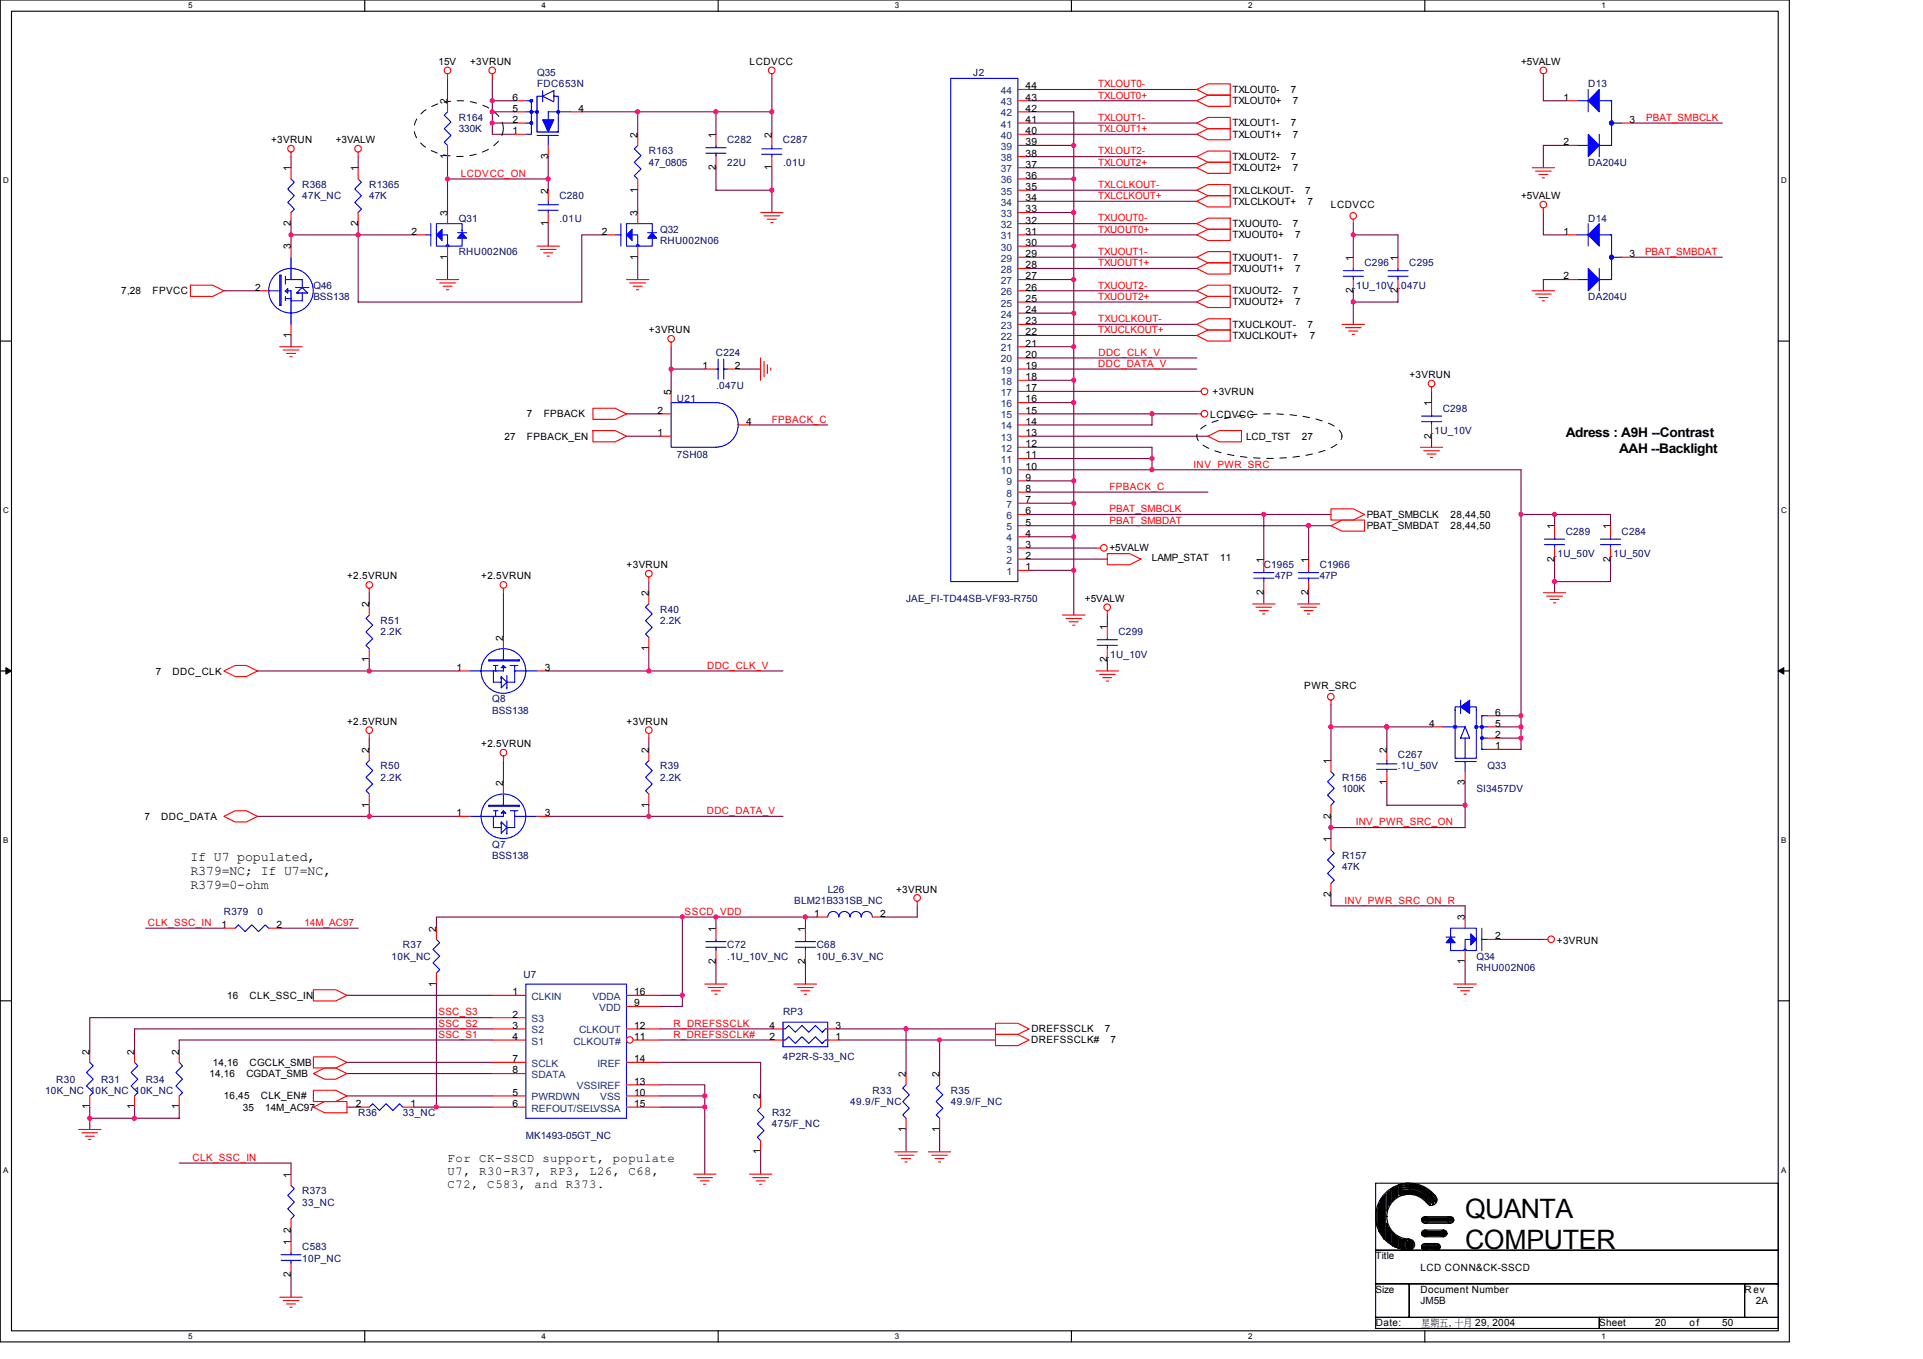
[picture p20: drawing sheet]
<svg xmlns="http://www.w3.org/2000/svg" width="297mm" height="210mm" viewBox="0 0 297 210" stroke-linecap="round" stroke-linejoin="round" font-family="sans-serif">
<defs><g id="words">
<g font-size="4.1">
<text x="226.3" y="188.2">QUANTA</text>
<text x="226.3" y="192.9">COMPUTER</text>
</g>
<g font-size="2.1">
<text x="241.8" y="67.5">Adress : A9H --Contrast</text>
<text x="250.1" y="70">AAH --Backlight</text>
<text x="29.4" y="132.9">If U7 populated,</text>
<text x="29.4" y="135.1">R379=NC; If U7=NC,</text>
<text x="29.4" y="137.4">R379=0-ohm</text>
</g>
<g font-size="1.9">
<text x="69.1" y="179.4">For</text>
<text x="74" y="179.4">CK-SSCD support, populate</text>
<text x="69.1" y="181.5">U7,</text>
<text x="69.1" y="183.5">C72,</text>
<text x="74" y="181.5">R30-R37, RP3, L26, C68,</text>
<text x="75.3" y="183.5">C583, and R373.</text>
</g>
<g font-size="1.5">
<text x="67.8" y="10">15V</text>
<text x="72.6" y="10">+3VRUN</text>
<text x="115.8" y="10">LCDVCC</text>
<text x="234.9" y="10">+5VALW</text>
<text x="69.1" y="16.1" transform="rotate(-90 69.1 16.1)">2</text>
<text x="79.1" y="15.5">6</text>
<text x="79.1" y="17.3">5</text>
<text x="89.3" y="17.3">4</text>
<text x="158.4" y="13.8">44</text>
<text x="158.4" y="17.3">42</text>
<text x="158.4" y="15.5">43</text>
<text x="190.4" y="14.4">TXLOUT0-</text>
<text x="190.4" y="16.1">TXLOUT0+</text>
<text x="199.4" y="14.4">7</text>
<text x="199.7" y="16.1">7</text>
<text x="241.5" y="15.5">1</text>
<text x="41.9" y="22.1">+3VRUN</text>
<text x="51.9" y="22.1">+3VALW</text>
<text x="79.1" y="19">2</text>
<text x="79.1" y="20.7">1</text>
<text x="98.5" y="21.3" transform="rotate(-90 98.5 21.3)">2</text>
<text x="110.6" y="21.3" transform="rotate(-90 110.6 21.3)">1</text>
<text x="119.2" y="21.3" transform="rotate(-90 119.2 21.3)">2</text>
<text x="158.4" y="20.7">40</text>
<text x="158.4" y="19">41</text>
<text x="158.4" y="22.4">39</text>
<text x="190.4" y="21.3">TXLOUT1+</text>
<text x="190.4" y="19.5">TXLOUT1-</text>
<text x="199.4" y="19.5">7</text>
<text x="199.7" y="21.3">7</text>
<text x="241.5" y="22.4">2</text>
<text x="251.7" y="19">3</text>
<text x="44.9" y="26.4" transform="rotate(-90 44.9 26.4)">1</text>
<text x="55.3" y="26.4" transform="rotate(-90 55.3 26.4)">1</text>
<text x="69.1" y="24.6" transform="rotate(-90 69.1 24.6)">1</text>
<text x="84.7" y="29.9" transform="rotate(-90 84.7 29.9)">2</text>
<text x="84.7" y="24.6" transform="rotate(-90 84.7 24.6)">3</text>
<text x="98.5" y="29.7" transform="rotate(-90 98.5 29.7)">1</text>
<text x="110.6" y="26.3" transform="rotate(-90 110.6 26.3)">2</text>
<text x="119.2" y="26.3" transform="rotate(-90 119.2 26.3)">1</text>
<text x="158.4" y="24.2">38</text>
<text x="158.4" y="27.6">36</text>
<text x="158.4" y="25.9">37</text>
<text x="158.4" y="29.4">35</text>
<text x="190.4" y="26.5">TXLOUT2+</text>
<text x="190.4" y="29.9">TXLCLKOUT-</text>
<text x="190.4" y="24.7">TXLOUT2-</text>
<text x="199.4" y="24.7">7</text>
<text x="199.7" y="26.5">7</text>
<text x="201.6" y="29.9">7</text>
<text x="44.9" y="34.9" transform="rotate(-90 44.9 34.9)">2</text>
<text x="55.3" y="34.9" transform="rotate(-90 55.3 34.9)">2</text>
<text x="69.1" y="33.3" transform="rotate(-90 69.1 33.3)">3</text>
<text x="84.7" y="34.9" transform="rotate(-90 84.7 34.9)">1</text>
<text x="98.5" y="33.3" transform="rotate(-90 98.5 33.3)">3</text>
<text x="158.4" y="31.1">34</text>
<text x="158.4" y="34.5">32</text>
<text x="158.4" y="32.8">33</text>
<text x="190.4" y="35.1">TXUOUT0-</text>
<text x="190.4" y="31.6">TXLCLKOUT+</text>
<text x="199.7" y="35.1">7</text>
<text x="201.9" y="31.6">7</text>
<text x="205.6" y="32.2">LCDVCC</text>
<text x="234.9" y="30.8">+5VALW</text>
<text x="44.9" y="38.5" transform="rotate(-90 44.9 38.5)">3</text>
<text x="63.6" y="36.3">2</text>
<text x="69.1" y="40.1" transform="rotate(-90 69.1 40.1)">1</text>
<text x="92.9" y="36.3">2</text>
<text x="98.5" y="40.1" transform="rotate(-90 98.5 40.1)">1</text>
<text x="158.4" y="38">30</text>
<text x="158.4" y="41.4">28</text>
<text x="158.4" y="36.3">31</text>
<text x="158.4" y="39.7">29</text>
<text x="190.4" y="40.3">TXUOUT1-</text>
<text x="190.4" y="42">TXUOUT1+</text>
<text x="190.4" y="36.8">TXUOUT0+</text>
<text x="199.7" y="40.3">7</text>
<text x="200.1" y="42">7</text>
<text x="200.1" y="36.8">7</text>
<text x="209" y="40.3" transform="rotate(-90 209 40.3)">1</text>
<text x="215.9" y="40.3" transform="rotate(-90 215.9 40.3)">1</text>
<text x="241.5" y="36.3">1</text>
<text x="251.7" y="39.7">3</text>
<text x="18.7" y="45.4">7,28</text>
<text x="23.6" y="45.4">FPVCC</text>
<text x="39.4" y="44.9">2</text>
<text x="158.4" y="44.9">26</text>
<text x="158.4" y="43.2">27</text>
<text x="158.4" y="46.6">25</text>
<text x="190.4" y="45.4">TXUOUT2-</text>
<text x="190.4" y="47.2">TXUOUT2+</text>
<text x="199.7" y="45.4">7</text>
<text x="200.1" y="47.2">7</text>
<text x="209" y="45.3" transform="rotate(-90 209 45.3)">2</text>
<text x="215.9" y="45.3" transform="rotate(-90 215.9 45.3)">2</text>
<text x="241.5" y="43.2">2</text>
<text x="44.9" y="52.2" transform="rotate(-90 44.9 52.2)">1</text>
<text x="100.2" y="51.5">+3VRUN</text>
<text x="158.4" y="48.3">24</text>
<text x="158.4" y="51.8">22</text>
<text x="158.4" y="50.1">23</text>
<text x="158.4" y="53.5">21</text>
<text x="190.4" y="50.6">TXUCLKOUT-</text>
<text x="190.4" y="52.4">TXUCLKOUT+</text>
<text x="201.9" y="50.6">7</text>
<text x="202.3" y="52.4">7</text>
<text x="108.5" y="57">1</text>
<text x="113.5" y="57">2</text>
<text x="158.4" y="55.3">20</text>
<text x="158.4" y="58.7">18</text>
<text x="158.4" y="57">19</text>
<text x="217.7" y="58.4">+3VRUN</text>
<text x="81.4" y="64.5">7</text>
<text x="84" y="64.5">FPBACK</text>
<text x="101.6" y="63.9">2</text>
<text x="103.6" y="61" transform="rotate(-90 103.6 61)">5</text>
<text x="115.2" y="65.6">4</text>
<text x="158.4" y="62.2">16</text>
<text x="158.4" y="65.6">14</text>
<text x="158.4" y="60.4">17</text>
<text x="158.4" y="63.9">15</text>
<text x="186.9" y="64.6">LCDVCC</text>
<text x="187.3" y="61">+3VRUN</text>
<text x="221.1" y="62.7" transform="rotate(-90 221.1 62.7)">1</text>
<text x="78" y="67.9">27</text>
<text x="81.4" y="67.9">FPBACK_EN</text>
<text x="101.6" y="67.4">1</text>
<text x="158.4" y="69.1">12</text>
<text x="158.4" y="67.4">13</text>
<text x="158.4" y="70.8">11</text>
<text x="192.5" y="67.9">LCD_TST</text>
<text x="201.1" y="67.9">27</text>
<text x="221.1" y="67.7" transform="rotate(-90 221.1 67.7)">2</text>
<text x="158.4" y="72.5">10</text>
<text x="158.4" y="76">8</text>
<text x="158.4" y="74.3">9</text>
<text x="158.4" y="77.7">7</text>
<text x="158.4" y="79.4">6</text>
<text x="158.4" y="82.9">4</text>
<text x="158.4" y="81.2">5</text>
<text x="211.1" y="80">PBAT_SMBCLK</text>
<text x="211.1" y="81.7">PBAT_SMBDAT</text>
<text x="224.1" y="81.7">28,44,50</text>
<text x="224.1" y="80">28,44,50</text>
<text x="240.1" y="81.7" transform="rotate(-90 240.1 81.7)">1</text>
<text x="248.7" y="81.7" transform="rotate(-90 248.7 81.7)">1</text>
<text x="53.6" y="89.5">+2.5VRUN</text>
<text x="74.3" y="89.5">+2.5VRUN</text>
<text x="96.8" y="87.8">+3VRUN</text>
<text x="158.4" y="86.3">2</text>
<text x="158.4" y="84.6">3</text>
<text x="158.4" y="88.1">1</text>
<text x="171.4" y="85.2">+5VALW</text>
<text x="177.9" y="86.7">LAMP_STAT</text>
<text x="188.5" y="86.7">11</text>
<text x="195.2" y="86.9" transform="rotate(-90 195.2 86.9)">1</text>
<text x="202.1" y="86.9" transform="rotate(-90 202.1 86.9)">1</text>
<text x="240.1" y="86.7" transform="rotate(-90 240.1 86.7)">2</text>
<text x="248.7" y="86.7" transform="rotate(-90 248.7 86.7)">2</text>
<text x="57" y="93.8" transform="rotate(-90 57 93.8)">2</text>
<text x="100.2" y="92.1" transform="rotate(-90 100.2 92.1)">2</text>
<text x="167.6" y="92.9">+5VALW</text>
<text x="195.2" y="91.9" transform="rotate(-90 195.2 91.9)">2</text>
<text x="202.1" y="91.9" transform="rotate(-90 202.1 91.9)">2</text>
<text x="77.7" y="99" transform="rotate(-90 77.7 99)">2</text>
<text x="100.2" y="100.6" transform="rotate(-90 100.2 100.6)">1</text>
<text x="171" y="97.3" transform="rotate(-90 171 97.3)">1</text>
<text x="24.1" y="104.2">7</text>
<text x="26.6" y="104.2">DDC_CLK</text>
<text x="57" y="102.3" transform="rotate(-90 57 102.3)">1</text>
<text x="70.5" y="103.6">1</text>
<text x="84.2" y="103.6">3</text>
<text x="171" y="102.3" transform="rotate(-90 171 102.3)">2</text>
<text x="201.4" y="106.4">PWR_SRC</text>
<text x="53.6" y="112">+2.5VRUN</text>
<text x="96.8" y="112">+3VRUN</text>
<text x="220.8" y="112.2">4</text>
<text x="231" y="112.2">5</text>
<text x="231" y="110.5">6</text>
<text x="231" y="114">2</text>
<text x="57" y="116.2" transform="rotate(-90 57 116.2)">2</text>
<text x="74.3" y="115.4">+2.5VRUN</text>
<text x="100.2" y="116.2" transform="rotate(-90 100.2 116.2)">2</text>
<text x="205.6" y="118" transform="rotate(-90 205.6 118)">1</text>
<text x="214.2" y="116.2" transform="rotate(-90 214.2 116.2)">2</text>
<text x="231" y="115.7">1</text>
<text x="57" y="124.7" transform="rotate(-90 57 124.7)">1</text>
<text x="77.7" y="121.4" transform="rotate(-90 77.7 121.4)">2</text>
<text x="100.2" y="124.7" transform="rotate(-90 100.2 124.7)">1</text>
<text x="214.2" y="121.3" transform="rotate(-90 214.2 121.3)">1</text>
<text x="226.3" y="121.3" transform="rotate(-90 226.3 121.3)">3</text>
<text x="22.3" y="126.6">7</text>
<text x="24.9" y="126.6">DDC_DATA</text>
<text x="70.5" y="126.1">1</text>
<text x="84.2" y="126.1">3</text>
<text x="205.6" y="130.1" transform="rotate(-90 205.6 130.1)">1</text>
<text x="205.6" y="126.5" transform="rotate(-90 205.6 126.5)">2</text>
<text x="138.4" y="137.9">+3VRUN</text>
<text x="34.2" y="143.3">1</text>
<text x="42.7" y="143.3">2</text>
<text x="67.4" y="143.9" transform="rotate(-90 67.4 143.9)">2</text>
<text x="110.6" y="143.9" transform="rotate(-90 110.6 143.9)">1</text>
<text x="124.4" y="143.9" transform="rotate(-90 124.4 143.9)">1</text>
<text x="125.8" y="141.6">1</text>
<text x="136" y="141.6">2</text>
<text x="205.6" y="138.6" transform="rotate(-90 205.6 138.6)">2</text>
<text x="226.3" y="142.2" transform="rotate(-90 226.3 142.2)">3</text>
<text x="110.6" y="148.9" transform="rotate(-90 110.6 148.9)">2</text>
<text x="124.4" y="148.9" transform="rotate(-90 124.4 148.9)">2</text>
<text x="226.3" y="148.9" transform="rotate(-90 226.3 148.9)">1</text>
<text x="231" y="145.1">2</text>
<text x="240.5" y="145.8">+3VRUN</text>
<text x="35.1" y="154.3">16</text>
<text x="38.6" y="154.3">CLK_SSC_IN</text>
<text x="67.4" y="152.4" transform="rotate(-90 67.4 152.4)">1</text>
<text x="79.1" y="153.7">1</text>
<text x="98" y="153.7">16</text>
<text x="98" y="155.4">9</text>
<text x="79.1" y="160.6">4</text>
<text x="79.1" y="158.9">3</text>
<text x="79.1" y="157.2">2</text>
<text x="98" y="160.6">11</text>
<text x="98" y="158.9">12</text>
<text x="118.8" y="160.6">2</text>
<text x="118.8" y="158.9">4</text>
<text x="129.1" y="160.6">1</text>
<text x="129.1" y="158.9">3</text>
<text x="159.3" y="161.2">DREFSSCLK#</text>
<text x="159.3" y="159.4">DREFSSCLK</text>
<text x="170.7" y="159.4">7</text>
<text x="171.6" y="161.2">7</text>
<text x="13.8" y="162.9" transform="rotate(-90 13.8 162.9)">2</text>
<text x="20.8" y="162.9" transform="rotate(-90 20.8 162.9)">2</text>
<text x="27.7" y="162.9" transform="rotate(-90 27.7 162.9)">2</text>
<text x="32.3" y="166.3">14,16</text>
<text x="32.9" y="164.6">14,16</text>
<text x="38.1" y="166.3">CGDAT_SMB</text>
<text x="38.6" y="164.6">CGCLK_SMB</text>
<text x="79.1" y="164.1">7</text>
<text x="79.1" y="165.8">8</text>
<text x="98" y="164.1">14</text>
<text x="98" y="167.5">13</text>
<text x="139.9" y="166.3" transform="rotate(-90 139.9 166.3)">2</text>
<text x="145.1" y="166.3" transform="rotate(-90 145.1 166.3)">2</text>
<text x="13.8" y="171.4" transform="rotate(-90 13.8 171.4)">1</text>
<text x="20.8" y="171.4" transform="rotate(-90 20.8 171.4)">1</text>
<text x="27.7" y="171.4" transform="rotate(-90 27.7 171.4)">1</text>
<text x="34.6" y="169.8">16,45</text>
<text x="37.5" y="171.5">35</text>
<text x="40.3" y="169.8">CLK_EN#</text>
<text x="41" y="171.5">14M_AC97</text>
<text x="54.9" y="171">2</text>
<text x="63.4" y="171">1</text>
<text x="79.1" y="169.2">5</text>
<text x="79.1" y="171">6</text>
<text x="98" y="171">15</text>
<text x="98" y="169.2">10</text>
<text x="117.5" y="169.8" transform="rotate(-90 117.5 169.8)">2</text>
<text x="117.5" y="178.3" transform="rotate(-90 117.5 178.3)">1</text>
<text x="139.9" y="174.8" transform="rotate(-90 139.9 174.8)">1</text>
<text x="145.1" y="174.8" transform="rotate(-90 145.1 174.8)">1</text>
<text x="44.9" y="181.9" transform="rotate(-90 44.9 181.9)">1</text>
<text x="44.9" y="190.4" transform="rotate(-90 44.9 190.4)">2</text>
<text x="44.9" y="197.3" transform="rotate(-90 44.9 197.3)">2</text>
<text x="44.9" y="192.3" transform="rotate(-90 44.9 192.3)">1</text>
<text x="212.5" y="194.5">Title</text>
<text x="219.4" y="196.2">LCD CONN&amp;CK-SSCD</text>
<text x="212.5" y="199.7">Size</text>
<text x="219.4" y="199.7">Document Number</text>
<text x="219.4" y="201.4">JM5B</text>
<text x="269.5" y="199.7">Rev</text>
<text x="271.2" y="201.4">2A</text>
<text x="212.5" y="204.9">Date:</text>
<text x="219.6" y="204.9">星期五, 十月 29, 2004</text>
<text x="247" y="204.9">Sheet</text>
<text x="255.7" y="204.9">20</text>
<text x="261" y="204.9">of</text>
<text x="266" y="204.9">50</text>
</g>
<g font-size="1.5" fill="#000080">
<text x="82.9" y="11.8">Q35</text>
<text x="150.3" y="11.8">J2</text>
<text x="82.9" y="13.5">FDC653N</text>
<text x="245.3" y="13.5">D13</text>
<text x="70.9" y="18.7">R164</text>
<text x="70.9" y="20.4">330K</text>
<text x="100.2" y="23.9">R163</text>
<text x="112.3" y="22.1">C282</text>
<text x="120.9" y="22.1">C287</text>
<text x="46.7" y="29">R368</text>
<text x="57" y="29">R1365</text>
<text x="100.2" y="25.6">47_0805</text>
<text x="112.3" y="25.6">22U</text>
<text x="121" y="25.6">.01U</text>
<text x="245.3" y="25.6">DA204U</text>
<text x="46.7" y="30.8">47K_NC</text>
<text x="57" y="30.8">47K</text>
<text x="70.9" y="34.2">Q31</text>
<text x="86.4" y="30.8">C280</text>
<text x="86.4" y="34.2">.01U</text>
<text x="102" y="35.9">Q32</text>
<text x="245.3" y="34.2">D14</text>
<text x="70.9" y="39.4">RHU002N06</text>
<text x="102" y="37.7">RHU002N06</text>
<text x="210.8" y="41.1">C296</text>
<text x="217.7" y="41.1">C295</text>
<text x="48.4" y="44.6">Q46</text>
<text x="48.4" y="46.3">BSS138</text>
<text x="209" y="44.6">.1U_10V .047U</text>
<text x="245.3" y="46.3">DA204U</text>
<text x="110.6" y="54.9">C224</text>
<text x="104.6" y="62">U21</text>
<text x="110.6" y="60.1">.047U</text>
<text x="222.9" y="63.6">C298</text>
<text x="104.5" y="70.7">7SH08</text>
<text x="221.1" y="67">.1U_10V</text>
<text x="241.8" y="82.6">C289</text>
<text x="250.5" y="82.6">C284</text>
<text x="195.2" y="87.8">C1965</text>
<text x="197" y="89.5">47P</text>
<text x="203.9" y="87.8">C1966</text>
<text x="203.9" y="89.5">47P</text>
<text x="240.1" y="86">.1U_50V</text>
<text x="248.8" y="86">.1U_50V</text>
<text x="102" y="94.7">R40</text>
<text x="140" y="92.9">JAE_FI-TD44SB-VF93-R750</text>
<text x="58.8" y="98.1">2.2K</text>
<text x="58.8" y="96.4">R51</text>
<text x="102" y="96.4">2.2K</text>
<text x="171" y="101.6">.1U_10V</text>
<text x="172.8" y="98.1">C299</text>
<text x="76" y="108.5">Q8</text>
<text x="76" y="110.2">BSS138</text>
<text x="58.8" y="118.9">R50</text>
<text x="102" y="118.9">R39</text>
<text x="215.9" y="117.1">C267</text>
<text x="215.9" y="118.9">.1U_50V</text>
<text x="229.8" y="118.9">Q33</text>
<text x="58.8" y="120.6">2.2K</text>
<text x="102" y="120.6">2.2K</text>
<text x="207.3" y="120.6">R156</text>
<text x="207.3" y="122.3">100K</text>
<text x="228" y="122.3">SI3457DV</text>
<text x="76" y="130.9">Q7</text>
<text x="76" y="132.7">BSS138</text>
<text x="127.9" y="137.9">L26</text>
<text x="207.3" y="132.7">R157</text>
<text x="207.3" y="134.4">47K</text>
<text x="34.6" y="141.3">R379</text>
<text x="39.8" y="141.3">0</text>
<text x="122.7" y="139.6">BLM21B331SB_NC</text>
<text x="60.5" y="148.2">10K_NC</text>
<text x="62.2" y="146.5">R37</text>
<text x="112.3" y="148.2">.1U_10V_NC</text>
<text x="112.3" y="146.5">C72</text>
<text x="126.1" y="148.2">10U_6.3V_NC</text>
<text x="126.1" y="146.5">C68</text>
<text x="228" y="148.2">Q34</text>
<text x="228" y="149.9">RHU002N06</text>
<text x="80.9" y="151">U7</text>
<text x="121" y="156.8">RP3</text>
<text x="8.7" y="167.2">R30</text>
<text x="15.6" y="167.2">R31</text>
<text x="22.5" y="167.2">R34</text>
<text x="120.9" y="163.8">4P2R-S-33_NC</text>
<text x="7" y="169">10K_NC 10K_NC 10K_NC</text>
<text x="55.3" y="172.4">R36</text>
<text x="62.2" y="172.4">33_NC</text>
<text x="119.2" y="172.4">R32</text>
<text x="131.3" y="170.7">49.9/F_NC</text>
<text x="134.8" y="169">R33</text>
<text x="146.9" y="170.7">49.9/F_NC</text>
<text x="146.9" y="169">R35</text>
<text x="81.2" y="175.9">MK1493-05GT_NC</text>
<text x="119.2" y="174.1">475/F_NC</text>
<text x="46.7" y="184.5">R373</text>
<text x="46.7" y="186.2">33_NC</text>
<text x="46.7" y="193.1">C583</text>
<text x="46.7" y="194.9">10P_NC</text>
</g>
<g font-size="1.5" fill="#004080">
<text x="154.6" y="14.5">44</text>
<text x="154.6" y="18">42</text>
<text x="154.6" y="16.3">43</text>
<text x="154.6" y="21.4">40</text>
<text x="154.6" y="19.7">41</text>
<text x="154.6" y="23.2">39</text>
<text x="154.6" y="24.9">38</text>
<text x="154.6" y="28.3">36</text>
<text x="154.6" y="26.6">37</text>
<text x="154.6" y="31.8">34</text>
<text x="154.6" y="35.2">32</text>
<text x="154.6" y="30.1">35</text>
<text x="154.6" y="33.5">33</text>
<text x="154.6" y="38.7">30</text>
<text x="154.6" y="37">31</text>
<text x="154.6" y="40.4">29</text>
<text x="154.6" y="42.2">28</text>
<text x="154.6" y="45.6">26</text>
<text x="154.6" y="43.9">27</text>
<text x="154.6" y="47.3">25</text>
<text x="154.6" y="49.1">24</text>
<text x="154.6" y="52.5">22</text>
<text x="154.6" y="50.8">23</text>
<text x="154.6" y="56">20</text>
<text x="154.6" y="59.4">18</text>
<text x="154.6" y="54.3">21</text>
<text x="154.6" y="57.7">19</text>
<text x="154.6" y="62.9">16</text>
<text x="154.6" y="61.2">17</text>
<text x="154.6" y="64.6">15</text>
<text x="154.6" y="66.3">14</text>
<text x="154.6" y="69.8">12</text>
<text x="154.6" y="68.1">13</text>
<text x="154.6" y="71.5">11</text>
<text x="154.6" y="73.3">10</text>
<text x="155.5" y="76.7">8</text>
<text x="155.5" y="75">9</text>
<text x="155.5" y="80.2">6</text>
<text x="155.5" y="83.6">4</text>
<text x="155.5" y="78.4">7</text>
<text x="155.5" y="81.9">5</text>
<text x="155.5" y="87.1">2</text>
<text x="155.5" y="85.3">3</text>
<text x="155.5" y="88.8">1</text>
<text x="82.1" y="154.4">CLKIN</text>
<text x="91.5" y="154.4">VDDA</text>
<text x="82.1" y="161.3">S1</text>
<text x="82.1" y="159.6">S2</text>
<text x="82.1" y="157.9">S3</text>
<text x="88.6" y="161.3">CLKOUT#</text>
<text x="89.5" y="159.6">CLKOUT</text>
<text x="92.6" y="156.1">VDD</text>
<text x="82.1" y="164.8">SCLK</text>
<text x="82.1" y="166.5">SDATA</text>
<text x="92.3" y="164.8">IREF</text>
<text x="82.1" y="170">PWRDWN</text>
<text x="82.1" y="171.7">REFOUT/SELVSSA</text>
<text x="89.1" y="168.3">VSSIREF</text>
<text x="92.7" y="170">VSS</text>
</g>
<g font-size="1.5" fill="#f00">
<text x="169.6" y="13.5">TXLOUT0-</text>
<text x="169.6" y="15.2">TXLOUT0+</text>
<text x="169.6" y="18.7">TXLOUT1-</text>
<text x="169.6" y="20.4">TXLOUT1+</text>
<text x="169.6" y="23.9">TXLOUT2-</text>
<text x="254.3" y="18.7">PBAT_SMBCLK</text>
<text x="71.2" y="27.3">LCDVCC_ON</text>
<text x="169.6" y="29">TXLCLKOUT-</text>
<text x="169.6" y="25.6">TXLOUT2+</text>
<text x="169.6" y="30.8">TXLCLKOUT+</text>
<text x="169.6" y="35.9">TXUOUT0+</text>
<text x="169.6" y="34.2">TXUOUT0-</text>
<text x="169.6" y="41.1">TXUOUT1+</text>
<text x="169.6" y="39.4">TXUOUT1-</text>
<text x="254.1" y="39.4">PBAT_SMBDAT</text>
<text x="169.6" y="46.3">TXUOUT2+</text>
<text x="169.6" y="44.6">TXUOUT2-</text>
<text x="169.6" y="49.8">TXUCLKOUT-</text>
<text x="169.6" y="51.5">TXUCLKOUT+</text>
<text x="169.6" y="56.7">DDC_DATA_V</text>
<text x="169.7" y="54.9">DDC_CLK_V</text>
<text x="119.2" y="65.3">FPBACK_C</text>
<text x="171.4" y="75.7">FPBACK_C</text>
<text x="184.3" y="72.2">INV_PWR_SRC</text>
<text x="171.4" y="80.9">PBAT_SMBDAT</text>
<text x="171.4" y="79.1">PBAT_SMBCLK</text>
<text x="109.2" y="103.3">DDC_CLK_V</text>
<text x="109.2" y="125.8">DDC_DATA_V</text>
<text x="209.4" y="127.5">INV_PWR_SRC_ON</text>
<text x="22.8" y="143">CLK_SSC_IN</text>
<text x="47" y="143">14M_AC97</text>
<text x="105.7" y="141.3">SSCD_VDD</text>
<text x="207.7" y="139.6">INV_PWR_SRC_ON_R</text>
<text x="67.8" y="160.3">SSC_S1</text>
<text x="67.8" y="156.8">SSC_S3</text>
<text x="67.8" y="158.6">SSC_S2</text>
<text x="104" y="160.3">R_DREFSSCLK#</text>
<text x="104.1" y="158.6">R_DREFSSCLK</text>
<text x="29.8" y="179.3">CLK_SSC_IN</text>
</g>
<g font-size="1.2">
<text x="29.1" y="1.3">5</text>
<text x="83.6" y="1.3">4</text>
<text x="138.2" y="1.3">3</text>
<text x="192.8" y="1.3">2</text>
<text x="247.4" y="1.3">1</text>
<text x=".5" y="28.3">D</text>
<text x="275.1" y="28.3">D</text>
<text x=".5" y="79.2">C</text>
<text x="275.1" y="79.2">C</text>
<text x=".5" y="130.2">B</text>
<text x="275.1" y="130.2">B</text>
<text x=".5" y="181.1">A</text>
<text x="275.1" y="181.1">A</text>
<text x="29.1" y="206.8">5</text>
<text x="83.6" y="206.8">4</text>
<text x="138.2" y="206.8">3</text>
<text x="192.8" y="206.8">2</text>
<text x="247.4" y="206.8">1</text>
</g>
</g></defs>
<path d="M0 0h276.4v207.3h-276.4zM1.8 1.7h272.9v203.8h-272.9z" fill="none" stroke="#000" stroke-width=".17"/>
<g fill="#fff">
<path d="M29.1 .2h.6v1.4h-.6z"/>
<path d="M29.1 205.7h.6v1.4h-.6z"/>
</g>
<path d="M56.3 0v1.7M56.3 205.5v1.8" fill="none" stroke="#000" stroke-width=".17"/>
<g fill="#fff">
<path d="M83.6 .2h.7v1.4h-.7z"/>
<path d="M83.6 205.7h.7v1.4h-.7z"/>
</g>
<path d="M110.9 0v1.7M110.9 205.5v1.8" fill="none" stroke="#000" stroke-width=".17"/>
<g fill="#fff">
<path d="M138.2 .2h.7v1.4h-.7z"/>
<path d="M138.2 205.7h.7v1.4h-.7z"/>
</g>
<path d="M165.5 0v1.7M165.5 205.5v1.8" fill="none" stroke="#000" stroke-width=".17"/>
<g fill="#fff">
<path d="M192.8 .2h.6v1.4h-.6z"/>
<path d="M192.8 205.7h.6v1.4h-.6z"/>
</g>
<path d="M220.1 0v1.7M220.1 205.5v1.8" fill="none" stroke="#000" stroke-width=".17"/>
<g fill="#fff">
<path d="M247.4 .2h.6v1.4h-.6z"/>
<path d="M247.4 205.7h.6v1.4h-.6z"/>
<path d="M.5 27.2h.8v1.4h-.8z"/>
<path d="M275.1 27.2h.9v1.4h-.9z"/>
<path d="M.5 78.1h.8v1.4h-.8z"/>
<path d="M275.1 78.1h.9v1.4h-.9z"/>
</g>
<path d="M0 52.7h1.8M274.7 52.7h1.7" fill="none" stroke="#000" stroke-width=".17"/>
<g fill="#fff">
<path d="M.5 129.1h.8v1.4h-.8z"/>
<path d="M275.1 129.1h.8v1.4h-.8z"/>
</g>
<path d="M0 103.6h1.8M274.7 103.6h1.7" fill="none" stroke="#000" stroke-width=".17"/>
<path d="M.9 103.1l.9 .5-.9 .5zM274.7 103.6l.8-.5v1z" fill="#000" stroke="#000" stroke-width=".15"/>
<g fill="#fff">
<path d="M.5 180h.8v1.4h-.8z"/>
<path d="M275.1 180h.8v1.4h-.8z"/>
</g>
<g fill="none" stroke="#000" stroke-width=".17">
<path d="M0 154.6h1.8M274.7 154.6h1.7M212.5 182.8h62.2v10.3h-62.2zM212.5 193.1h62.2v5.2h-62.2zM212.5 198.3h5.2v5.2h-5.2zM212.7 186.7v2.4l.1 .6v-3.5l.2-.3v4.3l.2 .2v-4.9l.2-.3v5.5l.1 .2v-5.9l.2-.2v6.6M214.2 184.1v3l.2-.6v-2.4l.2-.1v2.2l.1-.2v-2.2l.2-.2v2.1l.2-.2v-2.1h.2v1.9l.1-.1v-1.8l.2-.1v1.7l.2-.2v-1.5l.1-.2v1.7M216.3 184.2a4 4 0 0 1 4.8 1.7M216.3 184a4.2 4.2 0 0 1 5.1 2.1M216.3 183.8a4.3 4.3 0 0 1 5.2 2.3M216.3 183.6a4.5 4.5 0 0 1 5.2 2.1M216.3 183.5a4.7 4.7 0 0 1 5.4 2.2"/>
<path d="M216.3 183.1a4.9 4.9 0 0 1 5.7 2.2M216.3 182.9v1.7l-.2-.1v-1.4zM216.3 191.2v1.6h-.2v-1.6l-.2-.2v1.8l-.1-.2v-1.6l-.2-.1v1.7h-.2v-1.9l-.1-.2v1.9h-.2v-2l-.2-.2v2l-.2-.1v-2.1l-.1-.3v2.2l-.2-.2v-2.4l-.2-.3v2.6h-.1v-7.1l-.2 .1v6.8M216.3 191.4h.2v1.4h.1v-1.4h.2v1.5h-.3l.5-1.5M216.3 184.6a3.6 3.6 0 0 1 4.5 1.6M216.3 184.4a3.8 3.8 0 0 1 4.7 1.8M216.4 183.2a4.8 4.8 0 0 1 5.4 2.3M216.5 183.1v1.4M217 191.4h.1M217 191.4v1.5l.2-.1v-1.4l.1 .3v1.2h.2v-1.3h.2v1.3h.1v-1.3h.2v1.3l.2-.1v-1.1l.2 .2v.7M217.7 182.8l-1.6 .2M217.7 184.5l-1.3 .1"/>
<path d="M217.7 198.3h51.8v5.2h-51.8zM219.7 188.1h4.7v.2h-4.8v.1h5l-.2 .2h-4.7l.2 .2h4.5M219.7 192.2h2.6v.2h-2.7v.2h2.9l-.2 .2h-2.7l.3 .1h2.4M219.7 190.2h3.7v.2h-3.7l-.1 .1h3.9l-.1 .2h-3.8l.3 .2h3.3M220.1 192.1h1.9M220.1 193.1h1.9M220.1 191h2.9M220.1 190h2.9M220.1 189h4M220.1 187.9h4M220.3 185.7a3.4 3.4 0 0 0-3.8-1 3.4 3.4 0 0 0-2.3 3.2 3.4 3.4 0 0 0 3.5 3.5M221.7 184.7a5.2 5.2 0 0 0-5.7-1.7 5.2 5.2 0 0 0-3.5 4.9v-.1a5.2 5.2 0 0 0 5.2 5.3"/>
<path d="M269.5 198.3h5.2v5.2h-5.2zM212.5 203.5h34.5v1.7h-34.5zM247 203.5h27.7v1.7h-27.7z"/>
<circle cx="217.7" cy="192.2" r=".85"/>
<circle cx="220.1" cy="190.5" r=".51"/>
<circle cx="220.1" cy="188.4" r=".51"/>
<circle cx="220.1" cy="192.6" r=".51"/>
<circle cx="221.1" cy="185.3" r=".86"/>
<circle cx="222" cy="192.6" r=".51"/>
<circle cx="223" cy="190.5" r=".51"/>
<circle cx="224" cy="188.4" r=".51"/>
</g>
<g fill="none" stroke="#800040" stroke-width=".17">
<path d="M69.1 12.1v3.5M76 15.6h3.5M76 19h3.5M76 12.1v8.6h3.5M76 17.3h3.5M89.9 17.3h29.3M98.5 17.3v3.4M110.6 17.3v3.4M119.2 12.1v8.6M159 15.6h25.9M159 19h25.9M159 17.3h6.9v10.3"/>
<path d="M159 13.8h25.9M238.4 12.1v3.5h3.4M252.2 19h13.8M45 36.3h19M45 24.2v1.7M45 34.5v3.5M55.3 34.5v12.2h34.6v-10.4h3.4M55.3 24.2v1.7M69.1 24.2v8.6M69.1 39.7v3.5M69.1 27.6h15.6M84.7 24.2v5.2"/>
<path d="M84.7 34.5v3.5M98.5 29.4v3.4M98.5 39.7v3.5M110.6 25.9v3.5h8.6M119.2 25.9v6.9M159 27.6h6.9v5.2M159 32.8h6.9v5.2M159 38h6.9v5.2M159 22.5h6.9M159 39.7h25.9M159 36.3h25.9M159 31.1h25.9"/>
<path d="M159 29.4h25.9M159 25.9h25.9M159 20.7h25.9M159 24.2h25.9M159 34.5h25.9M209 36.3h6.9v3.4M209 34.5v5.2M238.4 32.8v3.5h3.4M241.8 22.5h-3.4v3.4M252.2 39.7h13.8M34.6 44.9h5.2M45 51.8v1.8"/>
<path d="M103.7 57h5.2M103.7 53.6v6.9M114 57h3.5M159 48.4h6.9v5.2M159 58.7h6.9v15.6M159 53.6h6.9v5.1M159 43.2h6.9M159 46.7h25.9M159 50.1h25.9M159 51.8h25.9M159 41.5h25.9M159 44.9h25.9"/>
<path d="M159 55.3h25.9M159 57h25.9M165.9 43.2v5.2M209 44.9v5.2M215.9 44.9v1.8h-6.9M241.8 43.2h-3.4v1.7M96.8 63.9h5.2M96.8 67.4h5.2M115.8 65.6h12.1M159 70.8h18.9v1.8M159 77.7h6.9M159 74.3h6.9"/>
<path d="M159 62.2h6.9M159 72.6h75.9v41.4M159 60.5h25.9M159 79.5h46.6M159 76h27.6M159 63.9h25.9M159 69.1h18.9v1.7M159 67.4h27.6M165.9 74.3v8.6M177.9 63.9v1.7h-18.9M195.2 79.5v6.9M221.1 60.5v1.7"/>
<path d="M221.1 67.4v1.7M234.9 79.5h13.9v1.7M240.1 79.5v1.7M57 91.5v1.8M77.8 91.5v7M100.2 89.8v1.7M159 82.9h6.9v5.2M159 81.2h43.1v5.2M159 88.1h6.9M159 84.6h10.3M159 86.4h12M165.9 88.1v6.9"/>
<path d="M171 95v1.7M195.2 91.5v1.8M202.1 81.2h3.5M202.1 91.5v1.8M240.1 86.4v3.4M248.8 86.4v3.4h-8.7v1.7M39.8 103.6h17.2M57 101.9v1.7h13.9M57 114v1.7M77.8 117.5v3.4M84.7 103.6h36.2M100.2 100.2v3.4"/>
<path d="M100.2 114v1.7M171 101.9v1.7M205.6 112.3h15.5M205.6 108.8v8.7M214.2 112.3v3.4M231.5 114h3.4v1.7h-3.4M231.5 112.3h3.4M231.5 110.6h3.4M39.8 126.1h31.1M57 124.4v1.7M84.7 126.1h36.2M100.2 124.4v1.7"/>
<path d="M141.7 139.9v1.7h-5.2M205.6 126.1v3.4M205.6 138.2v1.7h20.7v1.7M214.2 120.9v3.5h12.1M226.3 120.9v6.9h-20.7M22.5 143.4h12.1M43.2 143.4h12.1M53.6 153.7h22.4M67.4 152v19M76 158.9h-55.2v3.5M76 157.2h-62.1v5.2M102 153.7h3.4"/>
<path d="M102 158.9h17.2M105.4 153.7v1.7h-3.4M105.4 141.6h-38v1.8M105.4 141.6h20.7M105.4 141.6v12.1M110.6 141.6v1.8M110.6 148.5v3.5M124.4 141.6v1.8M124.4 148.5v3.5M129.6 158.9h24.2M140 158.9v6.9M226.3 148.5v3.5"/>
<path d="M231.5 145.1h6.9M13.9 171v1.7h6.9M13.9 172.7v1.8M20.8 171v1.7M27.7 171v1.7h-6.9M27.7 179.6h17.3v1.8M53.6 171h1.7M53.6 165.8h22.4M53.6 164.1h22.4M53.6 169.3h22.4M64 171h12M76 160.6h-48.3v1.8"/>
<path d="M102 167.6h6.9v1.7M102 169.3h6.9v1.7M102 171h6.9v10.4M102 164.1h15.5v5.2M102 160.6h17.2M117.5 177.9v3.5M129.6 160.6h24.2M140 174.5v3.4M145.1 160.6v5.2M145.1 174.5v3.4M45 190v1.7M45 196.9v3.5"/>
</g>
<g fill="none" stroke="#f00" stroke-width=".17">
<path d="M69.1 11.4v.7M76 11.4v.7M79.5 15.6h1.7M79.5 17.3h1.7M79.5 19h1.7M88.1 17.3h1.8M119.2 11.4v.7M157.2 15.6h1.8M157.2 17.3h1.8M157.2 19h1.8M157.2 13.8h1.8M184.9 13.8l1.7-.8h3.4v1.7h-3.4z"/>
<path d="M184.9 15.6l1.7-.9h3.4v1.7h-3.4zM184.9 19l1.7-.9h3.4v1.8h-3.4zM238.4 11.4v.7M45 23.5v.7M55.3 23.5v.7M64 36.3h1.7M69.1 32.8v1.7M69.1 38v1.7M79.5 20.7h1.7M82.9 38h3.5M83.5 38.5h2.4M84 39.1h1.4"/>
<path d="M84.5 39.6h.4M84.7 22.5v1.7M93.3 36.3h1.7M98.5 20.7v1.8M98.5 27.6v1.8M98.5 32.8v1.7M98.5 38v1.7M110.6 20.7v1.8M110.6 24.2v1.7M117.5 32.8h3.4M118 33.3h2.4M118.5 33.9h1.4"/>
<path d="M119.1 34.4h.3M157.2 25.9h1.8M157.2 38h1.8M157.2 32.8h1.8M157.2 20.7h1.8M157.2 24.2h1.8M157.2 27.6h1.8M157.2 31.1h1.8M157.2 34.5h1.8M157.2 22.5h1.8M157.2 29.4h1.8M157.2 36.3h1.8"/>
<path d="M157.2 39.7h1.8M184.9 39.7l1.7-.8h3.4v1.7h-3.4zM184.9 34.5l1.7-.8h3.4v1.7h-3.4zM184.9 31.1l1.7-.9h3.4v1.8h-3.4zM184.9 25.9l1.7-.8h3.4v1.7h-3.4zM184.9 20.7l1.7-.8h3.4v1.7h-3.4zM184.9 29.4l1.7-.9h3.4v1.7h-3.4zM184.9 36.3l1.7-.9h3.4v1.7h-3.4zM184.9 24.2l1.7-.9h3.4v1.8h-3.4zM209 33.9v.6M209 39.7v1.8M215.9 39.7v1.8"/>
<path d="M236.7 25.9h3.4M237.2 26.4h2.4M237.7 26.9h1.4M238.2 27.5h.4M238.4 32.1v.7M29.4 44h3.5l1.7 .9-1.7 .9h-3.5zM43.2 53.6h3.5M43.7 54.1h2.5M44.3 54.6h1.4M44.8 55.1h.3M67.4 43.2h3.5M67.9 43.7h2.5"/>
<path d="M68.4 44.2h1.4M69 44.7h.3M96.8 43.2h3.4M97.3 43.7h2.4M97.8 44.2h1.4M98.3 44.7h.4M103.7 52.9v.7M108.9 57h1.7M112.3 57h1.7M117.5 55.3v3.4M118 55.8v2.4M118.5 56.3v1.4"/>
<path d="M119.1 56.8v.4M157.2 50.1h1.8M157.2 44.9h1.8M157.2 43.2h1.8M157.2 53.6h1.8M157.2 41.5h1.8M157.2 48.4h1.8M157.2 51.8h1.8M157.2 55.3h1.8M157.2 58.7h1.8M157.2 46.7h1.8M157.2 57h1.8"/>
<path d="M184.9 44.9l1.7-.9h3.4v1.8h-3.4zM184.9 50.1l1.7-.9h3.4v1.8h-3.4zM184.9 51.8l1.7-.8h3.4v1.7h-3.4zM184.9 46.7l1.7-.9h3.4v1.7h-3.4zM184.9 41.5l1.7-.9h3.4v1.7h-3.4zM207.3 50.1h3.5M207.8 50.6h2.4M208.3 51.1h1.4M208.9 51.6h.3M209 43.2v1.7M215.9 43.2v1.7M221.1 59.8v.7"/>
<path d="M236.7 44.9h3.4M237.2 45.4h2.4M237.7 46h1.4M238.2 46.5h.4M91.6 63.1h3.4l1.8 .8-1.8 .9h-3.4zM91.6 66.5h3.4l1.8 .9-1.8 .8h-3.4zM102 63.9h1.7M102 67.4h1.7M103.7 60.5v1.7M114 65.6h1.8M157.2 60.5h1.8M157.2 63.9h1.8"/>
<path d="M157.2 69.1h1.8M157.2 62.2h1.8M157.2 65.6h1.8M157.2 72.6h1.8M157.2 76h1.8M157.2 79.5h1.8M157.2 67.4h1.8M157.2 70.8h1.8M157.2 74.3h1.8M157.2 77.7h1.8M184.9 60.5h.6M184.9 63.9h.6"/>
<path d="M186.6 67.4l1.7-.9h3.5v1.7h-3.5zM205.6 78.6h3.4l1.8 .9-1.8 .8h-3.4zM219.4 69.1h3.5M219.9 69.6h2.4M220.4 70.1h1.4M221 70.7h.3M221.1 62.2v1.7M221.1 65.6v1.8M57 90.9v.6M77.8 90.9v.6M77.8 98.5v1.7M100.2 89.1v.7"/>
<path d="M100.2 91.5v1.8M100.2 98.5v1.7M157.2 84.6h1.8M157.2 82.9h1.8M157.2 86.4h1.8M157.2 81.2h1.8M157.2 88.1h1.8M164.1 95h3.5M164.7 95.5h2.4M165.2 96h1.4M165.7 96.6h.3M169.3 84.6h.7"/>
<path d="M171 85.5h3.5l1.7 .9-1.7 .8h-3.5zM171 94.3v.7M171 96.7v1.8M193.5 93.3h3.5M194 93.8h2.4M194.5 94.3h1.4M195 94.8h.4M195.2 86.4v1.7M195.2 89.8v1.7M200.4 93.3h3.5M200.9 93.8h2.4M201.4 94.3h1.4"/>
<path d="M201.9 94.8h.4M202.1 86.4v1.7M202.1 89.8v1.7M205.6 81.2l1.7-.9h3.5v1.7h-3.5zM238.4 91.5h3.4M238.9 92.1h2.4M239.4 92.6h1.4M240 93.1h.3M248.8 81.2v1.7M248.8 84.6v1.8M34.6 103.6l1.7-.8h1.8l1.7 .8-1.7 .9h-1.8zM57 113.3v.7"/>
<path d="M57 115.7v1.8M70.9 103.6h1.7M77.8 116.8v.7M82.9 103.6h1.8M100.2 113.3v.7M169.3 103.6h3.5M169.8 104.2h2.5M170.3 104.7h1.4M170.9 105.2h.3M171 100.2v1.7M205.6 108.1v.7M214.2 115.7v1.8"/>
<path d="M214.2 119.2v1.7M221.1 112.3h1.8M226.3 119.2v1.7M229.8 112.3h1.7M229.8 110.6h1.7M229.8 114h1.7M229.8 115.7h1.7M34.6 126.1l1.7-.9h1.8l1.7 .9-1.7 .9h-1.8zM57 122.6v1.8M70.9 126.1h1.7M77.8 120.9v1.7M82.9 126.1h1.8"/>
<path d="M141.7 139.2v.7M205.6 129.5v1.8M205.6 136.5v1.7M34.6 143.4h1.7M41.5 143.4h1.7M48.4 152.9h3.5l1.7 .8-1.7 .9h-3.5zM67.4 143.4v1.7M67.4 150.3v1.7M76 153.7h5.2M76 158.9h5.2M76 157.2h5.2M96.8 153.7h5.2"/>
<path d="M96.8 158.9h5.2M96.8 155.4h5.2M108.9 152h3.4M109.4 152.5h2.4M109.9 153h1.4M110.4 153.6h.4M110.6 143.4v1.7M110.6 146.8v1.7M122.7 152h3.4M123.2 152.5h2.4M123.7 153h1.4M124.2 153.6h.4"/>
<path d="M126.1 141.6h1.8M134.8 141.6h1.7M153.8 158.1h3.4l1.8 .8-1.8 .9h-3.4zM153.8 159.8h3.4l1.8 .8-1.8 .9h-3.4zM224.6 152h3.4M225.1 152.5h2.4M225.6 153h1.4M226.1 153.6h.4M226.3 141.6v1.8M226.3 146.8v1.7M229.8 145.1h1.7M238.4 145.1h.7"/>
<path d="M12.1 174.5h3.5M12.7 175h2.4M13.2 175.5h1.4M13.7 176h.3M13.9 162.4v1.7M13.9 169.3v1.7M20.8 162.4v1.7M20.8 169.3v1.7M27.7 162.4v1.7M27.7 169.3v1.7M48.4 171l1.7-.9h3.5v1.8h-3.5zM48.4 163.2h3.5l1.7 .9-1.7 .9h-3.5z"/>
<path d="M48.4 165.8l1.7-.8h1.8l1.7 .8-1.7 .9h-1.8zM48.4 168.4h3.5l1.7 .9-1.7 .8h-3.5zM55.3 171h1.7M62.2 171h1.8M76 171h5.2M76 160.6h5.2M76 164.1h5.2M76 165.8h5.2M76 169.3h5.2M117.5 169.3v1.7M117.5 176.2v1.7M138.2 177.9h3.5"/>
<path d="M138.7 178.4h2.5M139.3 178.9h1.3M139.8 179.5h.3M140 165.8v1.8M140 172.7v1.8M143.4 177.9h3.5M143.9 178.4h2.4M144.4 178.9h1.4M145 179.5h.3M45 181.4v1.7M45 188.3v1.7M107.1 181.4h3.5"/>
<path d="M107.7 181.9h2.4M108.2 182.4h1.4M108.7 182.9h.3M115.8 181.4h3.4M116.3 181.9h2.4M116.8 182.4h1.4M117.3 182.9h.4M43.2 200.4h3.5M43.7 200.9h2.5M44.3 201.4h1.4M44.8 201.9h.3"/>
<circle cx="69.1" cy="10.9" r=".51"/>
<circle cx="76" cy="10.9" r=".51"/>
<circle cx="119.2" cy="10.9" r=".51"/>
<circle cx="238.4" cy="10.9" r=".51"/>
<circle cx="44.9" cy="23" r=".51"/>
<circle cx="55.3" cy="23" r=".51"/>
<circle cx="209" cy="33.3" r=".51"/>
<circle cx="238.4" cy="31.6" r=".51"/>
<circle cx="103.7" cy="52.3" r=".51"/>
<circle cx="221.1" cy="59.2" r=".51"/>
<circle cx="186" cy="60.4" r=".51"/>
<circle cx="186" cy="63.9" r=".51"/>
<circle cx="57" cy="90.3" r=".51"/>
<circle cx="77.8" cy="90.3" r=".51"/>
<circle cx="100.2" cy="88.6" r=".51"/>
<circle cx="170.5" cy="84.6" r=".51"/>
<circle cx="171" cy="93.8" r=".51"/>
<circle cx="57" cy="112.8" r=".51"/>
<circle cx="77.8" cy="116.2" r=".51"/>
<circle cx="100.2" cy="112.8" r=".51"/>
<circle cx="205.6" cy="107.6" r=".51"/>
<circle cx="141.7" cy="138.7" r=".51"/>
<circle cx="239.6" cy="145.1" r=".51"/>
</g>
<path d="M65.3 17.3a9.7 9.7 0 0 1 11.1 0 3.1 3.1 0 0 1 0 5.1 9.6 9.6 0 0 1-11.1 0 3.1 3.1 0 0 1 0-5.1zM185.3 66.4a11.5 11.5 0 0 1 6-2.2 31.8 31.8 0 0 1 13.2 .9 4.5 4.5 0 0 1 2.7 1.7 1.55 1.55 0 0 1-1 2 16.5 16.5 0 0 1-6.9 1.9 30 30 0 0 1-11.7-1.1 4.5 4.5 0 0 1-2.6-1.7l-.1-.5 .1-.6z" fill="none" stroke="#000" stroke-width=".15" stroke-dasharray="1 1 1 1 1 1 1 1"/>
<g fill="none" stroke="#00f" stroke-width=".17">
<path d="M81.2 17.3h1.1v-.2h-.4v.4h.4v-.2h-.2M81.2 15.6h.9v3.4h-.9M81.9 15.4h.4v.3h-.4zM81.9 18.8h.4v.4h-.4v-.4h.2v1.9h-.9M82.3 17.3h.6M82.8 17.1h.3v.4h-.3zM83.8 14.9l1.8-.9v1.6M83.8 14v1.7M85.6 14.9h.6v5.5h-3.3v-5.5h.9l1.8 .8M86.1 17.1h.3v.4h-.3zM88.1 17.3h-3.4v1.2M146.9 12.1h10.3v77.7h-10.3z"/>
<path d="M65.7 36.3h.8M66.5 34.5v3.5M70.7 35.9h1.4M71.4 35.9v-1.4h-4v3.5h1.7v-1.7h-.8M71.4 36.8v1.2h-2.3h.2v-.2h-.3v.2M82.9 20.9h3.3M84.7 20.9v1.6M95 36.3h.9M95.9 34.5v3.5M98.5 22.5l-.5 .5 1 1-1 1.1 1 1-1 1 .5 .5M100.1 35.9h1.3M100.8 35.9v-1.4h-4v3.5h1.7v-1.7h-.9"/>
<path d="M100.8 36.8v1.2h-2.3h.2v-.2h-.4v.2M109 23.7h3.1M109 22.8h3.1M110.6 22.5v.3M110.6 23.7v.5M110.6 57h.3M110.9 55.5v3.1M111.8 57h.5M111.8 55.5v3.1M207.5 42.7h3.1M207.5 41.8h3.1M209 41.5v.3"/>
<path d="M209 42.7v.5M214.4 42.7h3.1M214.4 41.8h3.1M215.9 41.5v.3M215.9 42.7v.5M110.6 62.2a3.4 3.4 0 0 1 3.4 3.4 3.4 3.4 0 0 1-3.4 3.5M110.6 62.2h-6.9v6.9h6.9M219.6 65.1h3.1M219.6 64.3h3.1M221.1 63.9v.4M221.1 65.1v.5M100.2 93.3l-.5 .5 1.1 1-1.1 1.1 1.1 1-1.1 1 .5 .6"/>
<path d="M169.5 99.7h3.1M169.5 98.8h3.1M171 98.5v.3M171 99.7v.5M193.7 89.3h3.1M193.7 88.4h3.1M195.2 88.1v.3M195.2 89.3v.5M200.6 89.3h3.1M200.6 88.4h3.1M202.1 88.1v.3M202.1 89.3v.5"/>
<path d="M247.2 84.1h3.1M247.2 83.3h3.1M248.8 82.9v.4M248.8 84.1v.5M57 117.5l-.5 .5 1.1 1-1.1 1.1 1.1 1-1.1 1 .5 .5M75.5 101.9h4.7v.2h-4.7zM76.2 102.8h.7M76.2 103.6v1.8h1.2M76.6 102.8v.8M77.4 104.5l.9 .9-.9 .8zM77.8 102.8h.1M77.8 103.1v.5h-5.2"/>
<path d="M77.8 100.2v1.7M77.8 102.8l.3 .3h-.7zM78.3 104.3v2.1M78.8 102.8h1.2M79.5 103.6h3.4M79.5 102.8v2.6h-1.2M212.7 118h3.1M212.7 118.8h3.1M214.2 117.5v.5M214.2 118.8v.4M222.9 112.3h3.4M224.6 112.1h.3v.4h-.3z"/>
<path d="M224.8 117.6h3.2M225.6 109.2h-.8v7.9h3.2v-7.9h-1M225.6 108.1v2.1M226.3 112.3l.7 1.7h-1.4zM226.3 114v3.1M226.3 117.6v1.6M227.9 112.3v.2h.3v-.4h-.3v.2h1.9M228.7 112.1h.4v.4h-.4zM228.9 114h-.2v.2h.4v-.4h-.4v.2h1.1M229.8 110.6h-.9v5.1h.9M75.5 124.4h4.7v.1h-4.7zM76.2 126.1v1.7h1.2"/>
<path d="M76.2 125.2h.7M76.6 125.2v.9M77.4 127l.9 .8-.9 .9zM77.8 125.2h.1M77.8 122.6v1.8M77.8 125.6v.5h-5.2M77.8 125.2l.3 .4h-.7zM78.3 126.8v2.1M78.8 125.2h1.2M79.5 125.2v2.6h-1.2M79.5 126.1h3.4M205.6 131.3l.5 .5-1 1 1 1.1-1 1 1 1-.5 .6"/>
<path d="M36.3 143.4l.5-.5 1.1 1 1-1 1 1 1.1-1 .5 .5M67.4 145.1l.5 .5-1 1 1 1.1-1 1 1 1.1-.5 .5M81.2 152h15.6v20.7h-15.6zM109 146.3h3.1M109 145.4h3.1M110.6 145.1v.3M110.6 146.3v.5M127.9 141.6a.85 .85 0 0 1 .8-.8 .85 .85 0 0 1 .9 .8M129.6 141.6a.86 .86 0 0 1 .8-.8 .86 .86 0 0 1 .9 .8 .87 .87 0 0 1 .9-.8 .87 .87 0 0 1 .8 .8 .86 .86 0 0 1 .9-.8 .86 .86 0 0 1 .8 .8M223.4 144.7h1.4M224.1 144.7v-1.3h3.9v3.4h-1.7v-1.7h.9M224.1 145.6v1.2h2.2h-.2v-.2h.4v.2"/>
<path d="M228.9 145.1h.9M228.9 143.4v3.4M13.9 164.1l.5 .5-1 1.1 1 1-1 1 1 1.1-.5 .5M20.8 164.1l.5 .5-1 1.1 1 1-1 1 1 1.1-.5 .5M27.7 164.1l.5 .5-1 1.1 1 1-1 1 1 1.1-.5 .5M57 171l.6-.5 1 1 1-1 1.1 1 1-1 .5 .5M117.5 171l-.5 .5 1 1.1-1 1 1 1-1 1.1 .5 .5M140 167.6l-.6 .5 1.1 1-1.1 1 1.1 1.1-1.1 1 .6 .5M45 183.1l.5 .5-1.1 1 1.1 1.1-1.1 1 1.1 1-.5 .6"/>
<circle cx="77.8" cy="103.6" r="3.5"/>
<circle cx="77.8" cy="126.1" r="3.4"/>
</g>
<g fill="#00f" stroke="#00f" stroke-width=".17">
<path d="M83.8 18.5h1.8l-.9 1.9z" fill-rule="evenodd"/>
<path d="M227.2 144.2l.8 .9-.8 .9z" fill-rule="evenodd"/>
<path d="M224.1 144.7l.7 .9h-1.4z" fill-rule="evenodd"/>
<path d="M97.6 35.4v1.7l-.8-.8z" fill-rule="evenodd"/>
<path d="M100.8 35.9l.6 .9h-1.3z" fill-rule="evenodd"/>
<path d="M225.6 109.2l1.4-1.1v2.1z" fill-rule="evenodd"/>
<path d="M68.3 35.4v1.7l-.9-.8z" fill-rule="evenodd"/>
<path d="M71.4 35.9l.7 .9h-1.4z" fill-rule="evenodd"/>
</g>
<circle cx="97.3" cy="160.6" r=".51" fill="#fff" stroke="#f00" stroke-width=".17"/>
<g fill="none" stroke="#f00" stroke-width=".17">
<path d="M69.1 15.6v1.7M241.8 15.6h1.8M250.5 19h1.7M45 25.9v1.7M45 32.8v1.7M45 38v1.7M55.3 25.9v1.7M55.3 32.8v1.7M69.1 22.5v1.7M84.7 29.4v1.7M84.7 32.8v1.7M119.2 20.7v1.8"/>
<path d="M119.2 24.2v1.7M241.8 36.3h1.8M241.8 22.5h1.8M250.5 39.7h1.7M39.8 44.9h1.7M45 50.1v1.7M241.8 43.2h1.8M57 93.3v1.7M240.1 81.2v1.7M240.1 84.6v1.8M57 100.2v1.7M100.2 115.7v1.8"/>
<path d="M205.6 117.5v1.7M100.2 122.6v1.8M205.6 124.4v1.7M119.2 158.9h1.7M124.4 143.4v1.7M124.4 146.8v1.7M127.9 158.9h1.7M96.8 164.1h5.2M96.8 167.6h5.2M96.8 169.3h5.2M96.8 171h5.2M97.8 160.6h4.2"/>
<path d="M119.2 160.6h1.7M127.9 160.6h1.7M145.1 165.8v1.8M145.1 172.7v1.8M45 191.7v1.8M45 195.2v1.7"/>
</g>
<g fill="none" stroke="#00f" stroke-width=".17">
<path d="M69.1 17.3l-.5 .5 1.1 1-1.1 1.1 1.1 1-1.1 1 .5 .6M243.6 15.6h1.7M245.3 13.8v3.5M247 15.6h1.9v3.1M248.9 19.3v3.2h-1.9M249.3 19h1.2M45 27.6l.5 .6-1.1 1 1.1 1-1.1 1.1 1.1 1-.5 .5M45 39.7v3.5M55.3 27.6l.5 .6-1 1 1 1-1 1.1 1 1-.5 .5M83.1 31.6h3.1M83.1 32.5h3.1M84.7 31.1v.5"/>
<path d="M84.7 32.5v.3M117.7 23h3.1M117.7 23.8h3.1M119.2 22.5v.5M119.2 23.8v.4M243.6 36.3h1.7M243.6 22.5h1.7M245.3 34.5v3.5M247 36.3h1.9v3.1M247 20.7v3.5M249.3 39.7h1.2M41.5 44.9h1.7"/>
<path d="M43.2 42.5h.2v4.7h-.2zM44.1 44.9h.1M44.1 43.2h2.6v1.2M44.1 42.7v1.2M44.1 45.8v.7M44.1 46.1h.9M44.1 44.9l.3-.3v.7zM44.4 44.9h.6v5.2M45.7 44.4h2M45.8 45.3l.9-.9 .8 .9zM46.7 45.3v1.2h-1.7M243.6 43.2h1.7"/>
<path d="M247 41.5v3.4M248.9 40.1v3.1h-1.9M57 95l-.5 .5 1.1 1.1-1.1 1 1.1 1-1.1 1.1 .5 .5M238.6 84.1h3.1M238.6 83.3h3.1M240.1 82.9v.4M240.1 84.1v.5M100.2 117.5l-.5 .5 1.1 1-1.1 1.1 1.1 1-1.1 1 .5 .5M205.6 119.2l.5 .5-1 1 1 1.1-1 1 1 1-.5 .6M120.9 158.9h.4l.5-.5 1 1 1.1-1 1 1 1.1-1 1 1 .5-.5h.4M120.9 157.9h7v3.8h-7zM122.8 146.3h3.2"/>
<path d="M122.8 145.4h3.2M124.4 145.1v.3M124.4 146.3v.5M127.2 159.3l-.2 .1M120.9 160.6h.4l.5-.5 1 1.1 1.1-1.1 1 1.1 1.1-1.1 1 1.1 .5-.6h.4M127.2 161l-.2 .2M145.1 167.6l-.5 .5 1 1-1 1 1 1.1-1 1 .5 .5M43.4 194.7h3.1M43.4 193.8h3.1M45 193.5v.3M45 194.7v.5"/>
<circle cx="44.9" cy="44.9" r="3.4"/>
</g>
<g fill="#00f" stroke="#00f" stroke-width=".17">
<path d="M247 34.5v3.5l-1.7-1.7z" fill-rule="evenodd"/>
<path d="M245.3 41.5l1.7 1.7-1.7 1.7z" fill-rule="evenodd"/>
<path d="M247 13.8v3.5l-1.7-1.7z" fill-rule="evenodd"/>
<path d="M245.3 20.7l1.7 1.8-1.7 1.7z" fill-rule="evenodd"/>
<circle cx="248.9" cy="39.7" r=".34"/>
<circle cx="248.9" cy="19" r=".33"/>
</g>
<g fill="#f0f" stroke="#f0f" stroke-width=".17">
<circle cx="165.8" cy="48.4" r=".34"/>
<circle cx="240.1" cy="79.4" r=".33"/>
<circle cx="209" cy="36.3" r=".33"/>
<circle cx="240.1" cy="89.8" r=".34"/>
<circle cx="165.8" cy="88.1" r=".33"/>
<circle cx="165.8" cy="82.9" r=".34"/>
<circle cx="165.8" cy="77.7" r=".34"/>
<circle cx="165.8" cy="74.3" r=".34"/>
<circle cx="165.8" cy="62.2" r=".33"/>
<circle cx="165.8" cy="58.7" r=".34"/>
<circle cx="165.8" cy="53.5" r=".33"/>
<circle cx="177.9" cy="72.5" r=".34"/>
<circle cx="195.2" cy="79.4" r=".33"/>
<circle cx="202.1" cy="81.2" r=".34"/>
<circle cx="177.9" cy="63.9" r=".34"/>
<circle cx="177.9" cy="70.8" r=".33"/>
<circle cx="209" cy="46.6" r=".34"/>
<circle cx="165.8" cy="22.5" r=".34"/>
<circle cx="165.8" cy="27.6" r=".33"/>
<circle cx="165.8" cy="32.8" r=".34"/>
<circle cx="165.8" cy="38" r=".34"/>
<circle cx="57" cy="103.6" r=".34"/>
<circle cx="57" cy="126.1" r=".34"/>
<circle cx="100.2" cy="126.1" r=".34"/>
<circle cx="100.2" cy="103.6" r=".34"/>
<circle cx="13.9" cy="172.7" r=".34"/>
<circle cx="108.9" cy="169.3" r=".34"/>
<circle cx="108.9" cy="171" r=".34"/>
<circle cx="139.9" cy="158.9" r=".34"/>
<circle cx="145.1" cy="160.6" r=".34"/>
<circle cx="105.4" cy="153.7" r=".34"/>
<circle cx="20.8" cy="172.7" r=".34"/>
<circle cx="105.4" cy="141.6" r=".34"/>
<circle cx="67.4" cy="171" r=".34"/>
<circle cx="98.5" cy="17.3" r=".34"/>
<circle cx="119.2" cy="29.4" r=".34"/>
<circle cx="76" cy="15.5" r=".34"/>
<circle cx="110.6" cy="17.3" r=".34"/>
<circle cx="84.7" cy="27.6" r=".33"/>
<circle cx="69.1" cy="27.6" r=".33"/>
<circle cx="119.2" cy="17.3" r=".34"/>
<circle cx="165.8" cy="43.2" r=".34"/>
<circle cx="205.6" cy="112.3" r=".34"/>
<circle cx="205.6" cy="127.8" r=".34"/>
<circle cx="226.3" cy="124.4" r=".34"/>
<circle cx="234.9" cy="112.3" r=".34"/>
<circle cx="234.9" cy="110.5" r=".34"/>
<circle cx="234.9" cy="114" r=".33"/>
<circle cx="234.9" cy="79.4" r=".33"/>
<circle cx="214.2" cy="112.3" r=".34"/>
<circle cx="124.4" cy="141.6" r=".34"/>
<circle cx="110.6" cy="141.6" r=".34"/>
<circle cx="55.3" cy="36.3" r=".33"/>
<circle cx="103.7" cy="57" r=".34"/>
<circle cx="76" cy="19" r=".33"/>
<circle cx="76" cy="17.3" r=".34"/>
<circle cx="44.9" cy="36.3" r=".33"/>
</g>
<use href="#words"/>
</svg>
